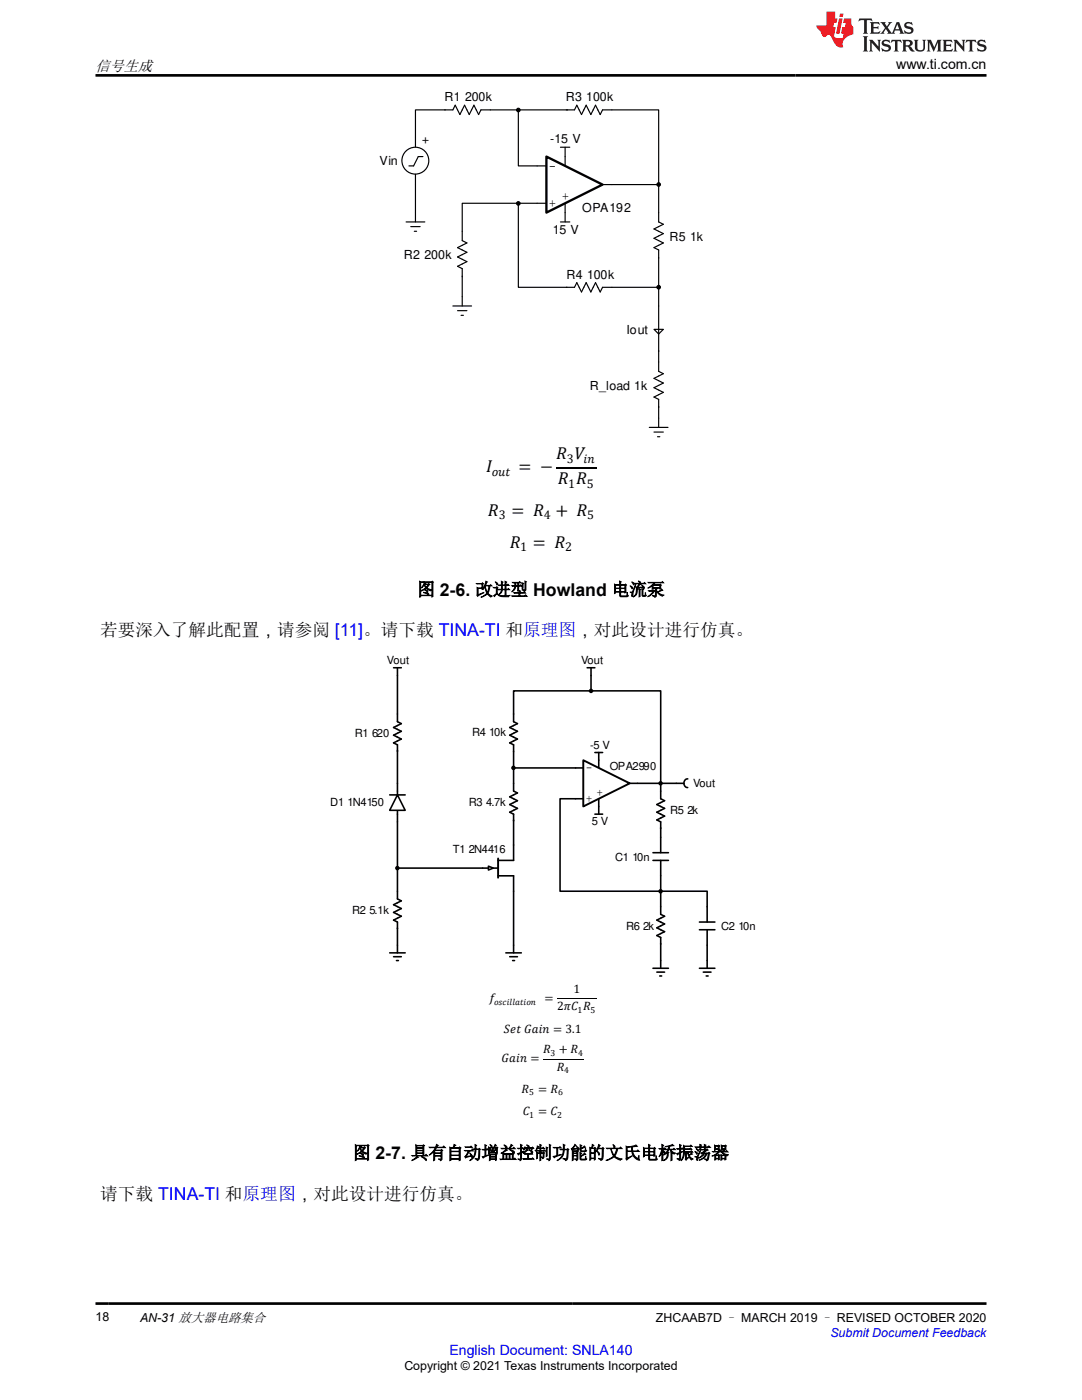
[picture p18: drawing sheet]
<svg xmlns="http://www.w3.org/2000/svg" width="216mm" height="279mm" viewBox="0 0 216 279" stroke-linecap="round" stroke-linejoin="round" font-family="sans-serif">
<defs><g id="words">
<g font-size="3.5">
<text x="97" y="94.3">+</text>
<text x="103.5" y="94.3">= F</text>
<text x="111" y="91.7">4</text>
<text x="114.7" y="91.7">8</text>
<text x="111.3" y="96.6">4</text>
<text x="115" y="96.6">4</text>
<text x="97.4" y="102.9">4</text>
<text x="102.1" y="102.9">= 4 + 4</text>
<text x="101.7" y="109.3">4 = 4</text>
<text x="83.3" y="118.8">图 2-6. 改进型 Howland 电流泵</text>
<text x="20" y="127">若要深入了解此配置，请参阅 [11]。请下载 TINA-TI 和原理图，对此设计进行仿真。</text>
<text x="70.4" y="231.3">图 2-7. 具有自动增益控制功能的文氏电桥振荡器</text>
<text x="20" y="239.4">请下载 TINA-TI 和原理图，对此设计进行仿真。</text>
</g>
<text font-size="3" x="19" y="14.1">信号生成</text>
<text font-size="2.8" x="178.8" y="13.8">www.ti.com.cn</text>
<text font-size="2.8" fill="#00f" x="89.7" y="270.4">English Document: SNLA140</text>
<g font-size="2.5">
<text x="88.7" y="20.1">R1 200k</text>
<text x="112.9" y="20.1">R3 100k</text>
<text x="85.5" y="28.7" transform="rotate(-90 85.5 28.7)">+</text>
<text x="109.8" y="28.6">-15 V</text>
<text x="75.7" y="32.9">Vin</text>
<text x="109.5" y="33.9">-</text>
<text x="109.5" y="41.3">+</text>
<text x="112.1" y="39.9">+</text>
<text x="110.3" y="46.7">15 V</text>
<text x="116.2" y="42.2">OPA192</text>
<text x="80.6" y="51.7">R2 200k</text>
<text x="133.6" y="48">R5 1k</text>
<text x="113" y="55.6">R4 100k</text>
<text x="125" y="66.7">Iout</text>
<text x="117.7" y="77.8">R_load 1k</text>
<text x="98.1" y="95">KQP</text>
<text x="113.1" y="92.4">3</text>
<text x="116.4" y="92.4">EJ</text>
<text x="113.4" y="97.3">1</text>
<text x="117.1" y="97.3">5</text>
<text x="99.5" y="103.6">3</text>
<text x="108.5" y="103.6">4</text>
<text x="117.1" y="103.6">5</text>
<text x="103.8" y="110">1</text>
<text x="112.8" y="110">2</text>
<text x="19" y="263.6">18</text>
<text x="27.9" y="263.8">AN-31 放大器电路集合</text>
<text x="130.9" y="263.8">ZHCAAB7D – MARCH 2019 – REVISED OCTOBER 2020</text>
<text x="80.7" y="273.5">Copyright © 2021 Texas Instruments Incorporated</text>
</g>
<text font-size="2.5" fill="#00f" x="165.7" y="266.8">Submit Document Feedback</text>
<g font-size="2.4">
<text x="97.6" y="200">B</text>
<text x="108.7" y="200">=</text>
<text x="111.2" y="201.7">2Ë% 4</text>
<text x="114.4" y="198.2">1</text>
<text x="100.6" y="206.1">5AP )=EJ = 3.1</text>
<text x="100.1" y="212">)=EJ =</text>
<text x="108.3" y="210.2">4 + 4</text>
<text x="111.1" y="213.7">4</text>
<text x="104.1" y="218.1">4</text>
<text x="107.4" y="218.1">= 4</text>
<text x="104.3" y="222.6">% = %</text>
</g>
<g font-size="2.2">
<text x="77.2" y="132.6">Vout</text>
<text x="116" y="132.5">Vout</text>
<text x="70.8" y="147">R1 620</text>
<text x="94.2" y="147">R4 10k</text>
<text x="117.7" y="149.5">-5 V</text>
<text x="116.9" y="154">-</text>
<text x="121.7" y="153.6">OPA2990</text>
<text x="65.9" y="160.9">D1 1N4150</text>
<text x="93.6" y="160.9">R3 4.7k</text>
<text x="116.9" y="160.1">+</text>
<text x="119" y="158.9">+</text>
<text x="138.3" y="157.1">Vout</text>
<text x="118.1" y="164.6">5 V</text>
<text x="133.7" y="162.5">R5 2k</text>
<text x="90.4" y="170.3">T1 2N4416</text>
<text x="122.7" y="171.8">C1 10n</text>
<text x="70.3" y="182.5">R2 5.1k</text>
<text x="124.9" y="185.6">R6 2k</text>
<text x="143.9" y="185.6">C2 10n</text>
</g>
<g font-size="1.8">
<text x="98.6" y="200.5">KO?EHH=PEKJ</text>
<text x="115.2" y="202.1">1</text>
<text x="117.9" y="202.1">5</text>
<text x="109.8" y="210.7">3</text>
<text x="112.6" y="214.2">4</text>
<text x="115.3" y="210.7">4</text>
<text x="105.6" y="218.6">5</text>
<text x="111.4" y="218.6">6</text>
<text x="105.6" y="223.1">1</text>
<text x="111.2" y="223.1">2</text>
</g>
</g></defs>
<g fill="#000">
<circle cx="103.4" cy="22" r=".35"/>
<circle cx="131.4" cy="36.8" r=".35"/>
<circle cx="103.4" cy="40.6" r=".35"/>
<circle cx="131.4" cy="57.3" r=".35"/>
</g>
<g fill="none" stroke="#000" stroke-width=".23">
<path d="M107.2 33.1h1.8M111.8 29.4h1.9M112.8 29.4v3.7M120.2 36.8h1.9M81 44.3h3.8M82 45.2h1.8M82.7 46.2h.4M82.9 42.4v1.9M92.2 59.2v1.9M107.2 40.6h1.8M111.8 44.3h1.9M112.8 40.6v3.7"/>
<path d="M90.4 61.1h3.7M91.3 62h1.9M92 62.9h.5M129.6 85.3h3.7M130.5 86.2h1.9M131.2 87.2h.5M131.4 83.4v1.9"/>
<circle cx="103.4" cy="22" r=".35"/>
<circle cx="131.4" cy="36.8" r=".35"/>
<circle cx="103.4" cy="40.6" r=".35"/>
<circle cx="131.4" cy="57.3" r=".35"/>
</g>
<path d="M109 31.2l11.2 5.6-11.2 5.6z" fill="#fff"/>
<path d="M109 31.2l11.2 5.6-11.2 5.6z" fill="none" stroke="#000" stroke-width=".47"/>
<g fill="none" stroke="#000" stroke-width=".23">
<path d="M82.9 34.8v7.6M84.4 31.2h-.9l-1 1.9h-.9M88.7 21.9h1.7l.4-.9 1 1.9 .9-1.9 .9 1.9 1-1.9 .9 1.9 .5-1h18.6l.5-.9 .9 1.9 1-1.9 .9 1.9 .9-1.9 1 1.9 .4-1h11.2v14.9M88.9 21.9h-6v7.4M103.4 21.9v11.2h3.8M122.1 36.8h9.3M131.4 36.8v7.5l1 .5-1.9 .9 1.9 .9-1.9 1 1.9 .9-1.9 .9 .9 .5v24.2l1 .5-1.9 .9 1.9 .9-1.9 1 1.9 .9-1.9 .9 .9 .5v3.7M103.4 40.6v16.7h9.7M103.4 40.6h-11.2v7.4l1 .5-1.9 .9 1.9 1-1.9 .9 1.9 .9-1.9 .9 .9 .5v5.6M103.4 40.6h3.8M113 57.3h1.6l.5-.9 .9 1.9 1-1.9 .9 1.9 .9-1.9 1 1.9 .4-1h11.2M130.5 65.7h1.9l-1 1z"/>
<path d="M111 93.3h8.1"/>
<circle cx="82.9" cy="32.1" r="2.68"/>
</g>
<g fill="#000">
<circle cx="117.9" cy="137.9" r=".29"/>
<circle cx="102.5" cy="153.2" r=".29"/>
<circle cx="131.8" cy="156.3" r=".29"/>
<circle cx="79.3" cy="173.2" r=".29"/>
<circle cx="131.8" cy="177.9" r=".29"/>
</g>
<g fill="none" stroke="#000" stroke-width=".32">
<path d="M78.5 133.3h1.6M79.3 133.3v1.5M117.2 133.3h1.5M117.9 133.3v1.5M79.3 142.5v1.5l.8 .4-1.6 .8 1.6 .8-1.6 .7 1.6 .8-1.6 .8 .8 .3v1.4M118.7 150.2h1.5M119.5 150.2v1.5M96.3 173.2h3.1M99.4 174.8h3.1v3.1M102.5 168.6v3.1h-3.1M118.7 162.5h1.5M119.5 160.9v1.6"/>
<path d="M77.8 190.2h3.1M78.5 190.9h1.6M79.1 191.7h.4M79.3 188.6v1.6M100.9 190.2h3.1M101.7 190.9h1.6M102.3 191.7h.4M102.5 188.6v1.6M130.3 193.2h3.1M131.1 194h1.5M131.6 194.8h.4M131.8 191.7v1.5"/>
<path d="M139.6 193.2h3.1M140.3 194h1.6M140.9 194.8h.4M141.1 191.7v1.5"/>
<circle cx="117.9" cy="137.9" r=".29"/>
<circle cx="102.5" cy="153.2" r=".29"/>
<circle cx="131.8" cy="156.3" r=".29"/>
<circle cx="79.3" cy="173.2" r=".29"/>
<circle cx="131.8" cy="177.9" r=".29"/>
</g>
<path d="M99.4 171.3v3.9" fill="none" stroke="#000" stroke-width=".39"/>
<path d="M97.5 172.9l.9 .3-.9 .4z" fill="#fff"/>
<path d="M102.5 142.5v1.5l.8 .4-1.6 .8 1.6 .8-1.6 .7 1.6 .8-1.6 .8 .8 .3v1.4M102.5 156.3v1.6l.8 .4-1.6 .7 1.6 .8-1.6 .8 1.6 .7-1.6 .8 .8 .4v1.3M114.8 159.4h1.6M114.8 153.3h1.6M119.5 151.7v1.6M119.5 159.4v1.5M125.7 156.3h1.5M131.8 157.9v1.5l.8 .4-1.5 .8 1.5 .7-1.5 .8 1.5 .8-1.5 .7 .7 .4v1.4M79.3 177.9v1.5l.8 .4-1.6 .8 1.6 .7-1.6 .8 1.6 .8-1.6 .7 .8 .4v1.4M97.5 172.9l.9 .3-.9 .4zM131.8 180.9v1.6l.8 .4-1.5 .7 1.5 .8-1.5 .8 1.5 .7-1.5 .8 .7 .4v1.3" fill="none" stroke="#000" stroke-width=".32"/>
<path d="M116.4 151.7l9.3 4.6-9.3 4.6z" fill="#fff"/>
<path d="M116.4 151.7l9.3 4.6-9.3 4.6z" fill="none" stroke="#000" stroke-width=".39"/>
<path d="M77.8 158.6h3.1M79.3 156.3v7.7M134.9 156.3h1.5M137.2 155.4a.86 .86 0 0 0-.7 .9 .86 .86 0 0 0 .7 .9M130.3 171.7h3.1M130.3 170.2h3.1M131.8 167.1v3.1M131.8 171.7v3.1M139.6 185.6h3.1M139.6 184h3.1M141.1 180.9v3.1M141.1 185.6v3" fill="none" stroke="#000" stroke-width=".32"/>
<path d="M79.3 158.6l1.6 3.1h-3.1z" fill="#fff"/>
<g fill="none" stroke="#000" stroke-width=".32">
<path d="M79.3 134.8v7.7M117.9 137.9h-15.4v4.6M117.9 137.9h13.9v20M117.9 134.8v3.1M79.3 158.6l1.6 3.1h-3.1zM79.3 149.7v6.6M102.5 150v6.3M102.5 153.3h12.3M114.8 159.4h-3v18.5h29.3v3M127.2 156.3h7.7M79.3 164v13.9M79.3 173.2h17"/>
<path d="M102.5 163.7v4.9M102.5 177.9v10.7M131.8 165.2v1.9M131.8 174.8v6.1M79.3 185.2v3.4M131.8 188.3v3.4M141.1 188.6v3.1"/>
</g>
<path d="M111.2 199.3h7.8M108.3 211.4h8.2" fill="none" stroke="#000" stroke-width=".2"/>
<path d="M171.5 3.7l-.2 .6 .5-.3h.6v.2v2.2l-.2 .3h1l-.2-.3v-2.2v-.2h.5l.5 .3-.1-.6zM173.6 4.4l.2 .4v1.6l-.2 .3h1.9l.1-.6a1.08 1.08 0 0 1-1.3 .2v-.6h.6l.4 .1v-.6l-.4 .2h-.6v-.6l.2-.1a1 1 0 0 1 1 .3l-.1-.6zM175.7 4.4l.9 1.2-1 1.1h.9l-.2-.2 .5-.7 .4 .7-.2 .2h1.6l-.2-.2 .2-.4h.9l.1 .4-.1 .2h.9l-.2-.3-.8-2h-.5l-.9 2.2-.9-1.1 .9-1.1h-.8l.2 .2-.4 .7-.4-.7 .2-.2zM179 4.8l.4 1h-.7zM180.7 4.6a.65 .65 0 0 0-.2 .7 .65 .65 0 0 0 .6 .4l.6 .2 .1 .2a.79 .79 0 0 1-.7 .4 .79 .79 0 0 1-.7-.5l.1 .7 .2-.1a.93 .93 0 0 0 1.1 .1 .93 .93 0 0 0 .4-.9 1.46 1.46 0 0 0-1.2-.6l-.1-.4a1.09 1.09 0 0 1 1.2 .2l-.2-.6-.1 .1-.5-.1zM172.2 7.2l.2 .4v2.3l-.2 .4h1l-.2-.4v-2.3l.2-.4zM173.4 7.9l.2 .4v1.6l-.2 .4h.8l-.3-.4 .1-1.4 1.6 1.8v-2l.2-.4h-.7l.1 .3 .1 1.1-1.2-1.4zM176.2 8.1a.65 .65 0 0 0-.2 .7 .65 .65 0 0 0 .6 .4l.6 .2 .1 .3a.79 .79 0 0 1-.7 .3 .79 .79 0 0 1-.7-.5l.1 .8 .2-.1a.93 .93 0 0 0 1.1 0 .93 .93 0 0 0 .4-.9 1.46 1.46 0 0 0-1.2-.6l-.1-.4a1.09 1.09 0 0 1 1.2 .2l-.1-.6-.2 .1-.5-.1zM177.9 7.9l-.1 .7a.63 .63 0 0 1 .8-.4v1.7l-.3 .4h1l-.2-.4v-1.7a.66 .66 0 0 1 .8 .4l-.1-.7zM180 7.9l.2 .4v1.6l-.2 .4h1l-.2-.2-.1-.8 .5 .1 .1 .1a.79 .79 0 0 0 1.2 .7l-1-1a.61 .61 0 0 0 .6-.6 .61 .61 0 0 0-.5-.6zM180.8 8.3l.1-.1a.47 .47 0 0 1 .5 .1 .47 .47 0 0 1 .1 .5l-.1 .2h-.7zM182.3 7.9l.2 .3a2.27 2.27 0 0 0 .4 1.9 1.04 1.04 0 0 0 1.7-.6v-1.3l.2-.3h-.8l.2 .4v1.2a.6 .6 0 0 1-.6 .5 .6 .6 0 0 1-.6-.5v-1.2l.3-.4zM184.9 7.9l.2 .4v1.6l-.2 .4h.8l-.3-.4v-1.5l.9 1.9 .9-1.9v1.5l-.3 .4h1l-.2-.4v-1.6l.2-.4h-.8l-.7 1.6-.6-1.6zM188.1 7.9l.2 .4v1.6l-.2 .4h1.9l.1-.6a1.09 1.09 0 0 1-1.3 .1v-.6h.6l.4 .2v-.7l-.4 .2h-.6v-.5l.2-.2a1.01 1.01 0 0 1 1 .3l-.1-.6zM190.2 7.9l.3 .4v1.6l-.3 .4h.8l-.2-.4v-1.4l1.6 1.8v-2l.2-.4h-.7l.2 .3v1.1l-1.2-1.4zM192.8 7.9l-.1 .7a.63 .63 0 0 1 .8-.4v1.7l-.3 .4h1l-.2-.4v-1.7a.66 .66 0 0 1 .8 .4l-.1-.7zM195.2 8.1a.65 .65 0 0 0-.2 .7 .65 .65 0 0 0 .6 .4l.6 .2 .2 .3a.79 .79 0 0 1-.7 .3 .79 .79 0 0 1-.7-.5l.1 .8 .2-.1a.93 .93 0 0 0 1 0 .93 .93 0 0 0 .5-.9 1.46 1.46 0 0 0-1.3-.6v-.4a1.09 1.09 0 0 1 1.2 .2l-.2-.6-.2 .1-.5-.1z" fill="#231f20"/>
<path d="M164.9 2.3v2.8h-2l.1 .4 .8 .9a.95 .95 0 0 0 1 .9 .59 .59 0 0 1 .5-.3 .59 .59 0 0 1 .5 .3l.4 .8a1.59 1.59 0 0 0 2.1 1.3 1.61 1.61 0 0 1 1-2.2l1-.4-.1-1.4a1.59 1.59 0 0 1-.3-1.7h-1.5l-.2 .9h.6l-.2 .8h-.5l-.2 1v.3h.4l-.1 .9h-.7a.73 .73 0 0 1-1-.6l.3-1.6h-.5l.1-.8h.5l.2-.9h-.5v-1.4zM167.4 3.7l-.6 3h.7l.6-3zM167.6 2.7l-.1 .7h.7l.1-.7z" fill="#ed1c24"/>
<path d="M19 15h177.8M19 260.2h177.8" fill="none" stroke="#000" stroke-width=".53"/>
<use href="#words"/>
</svg>
